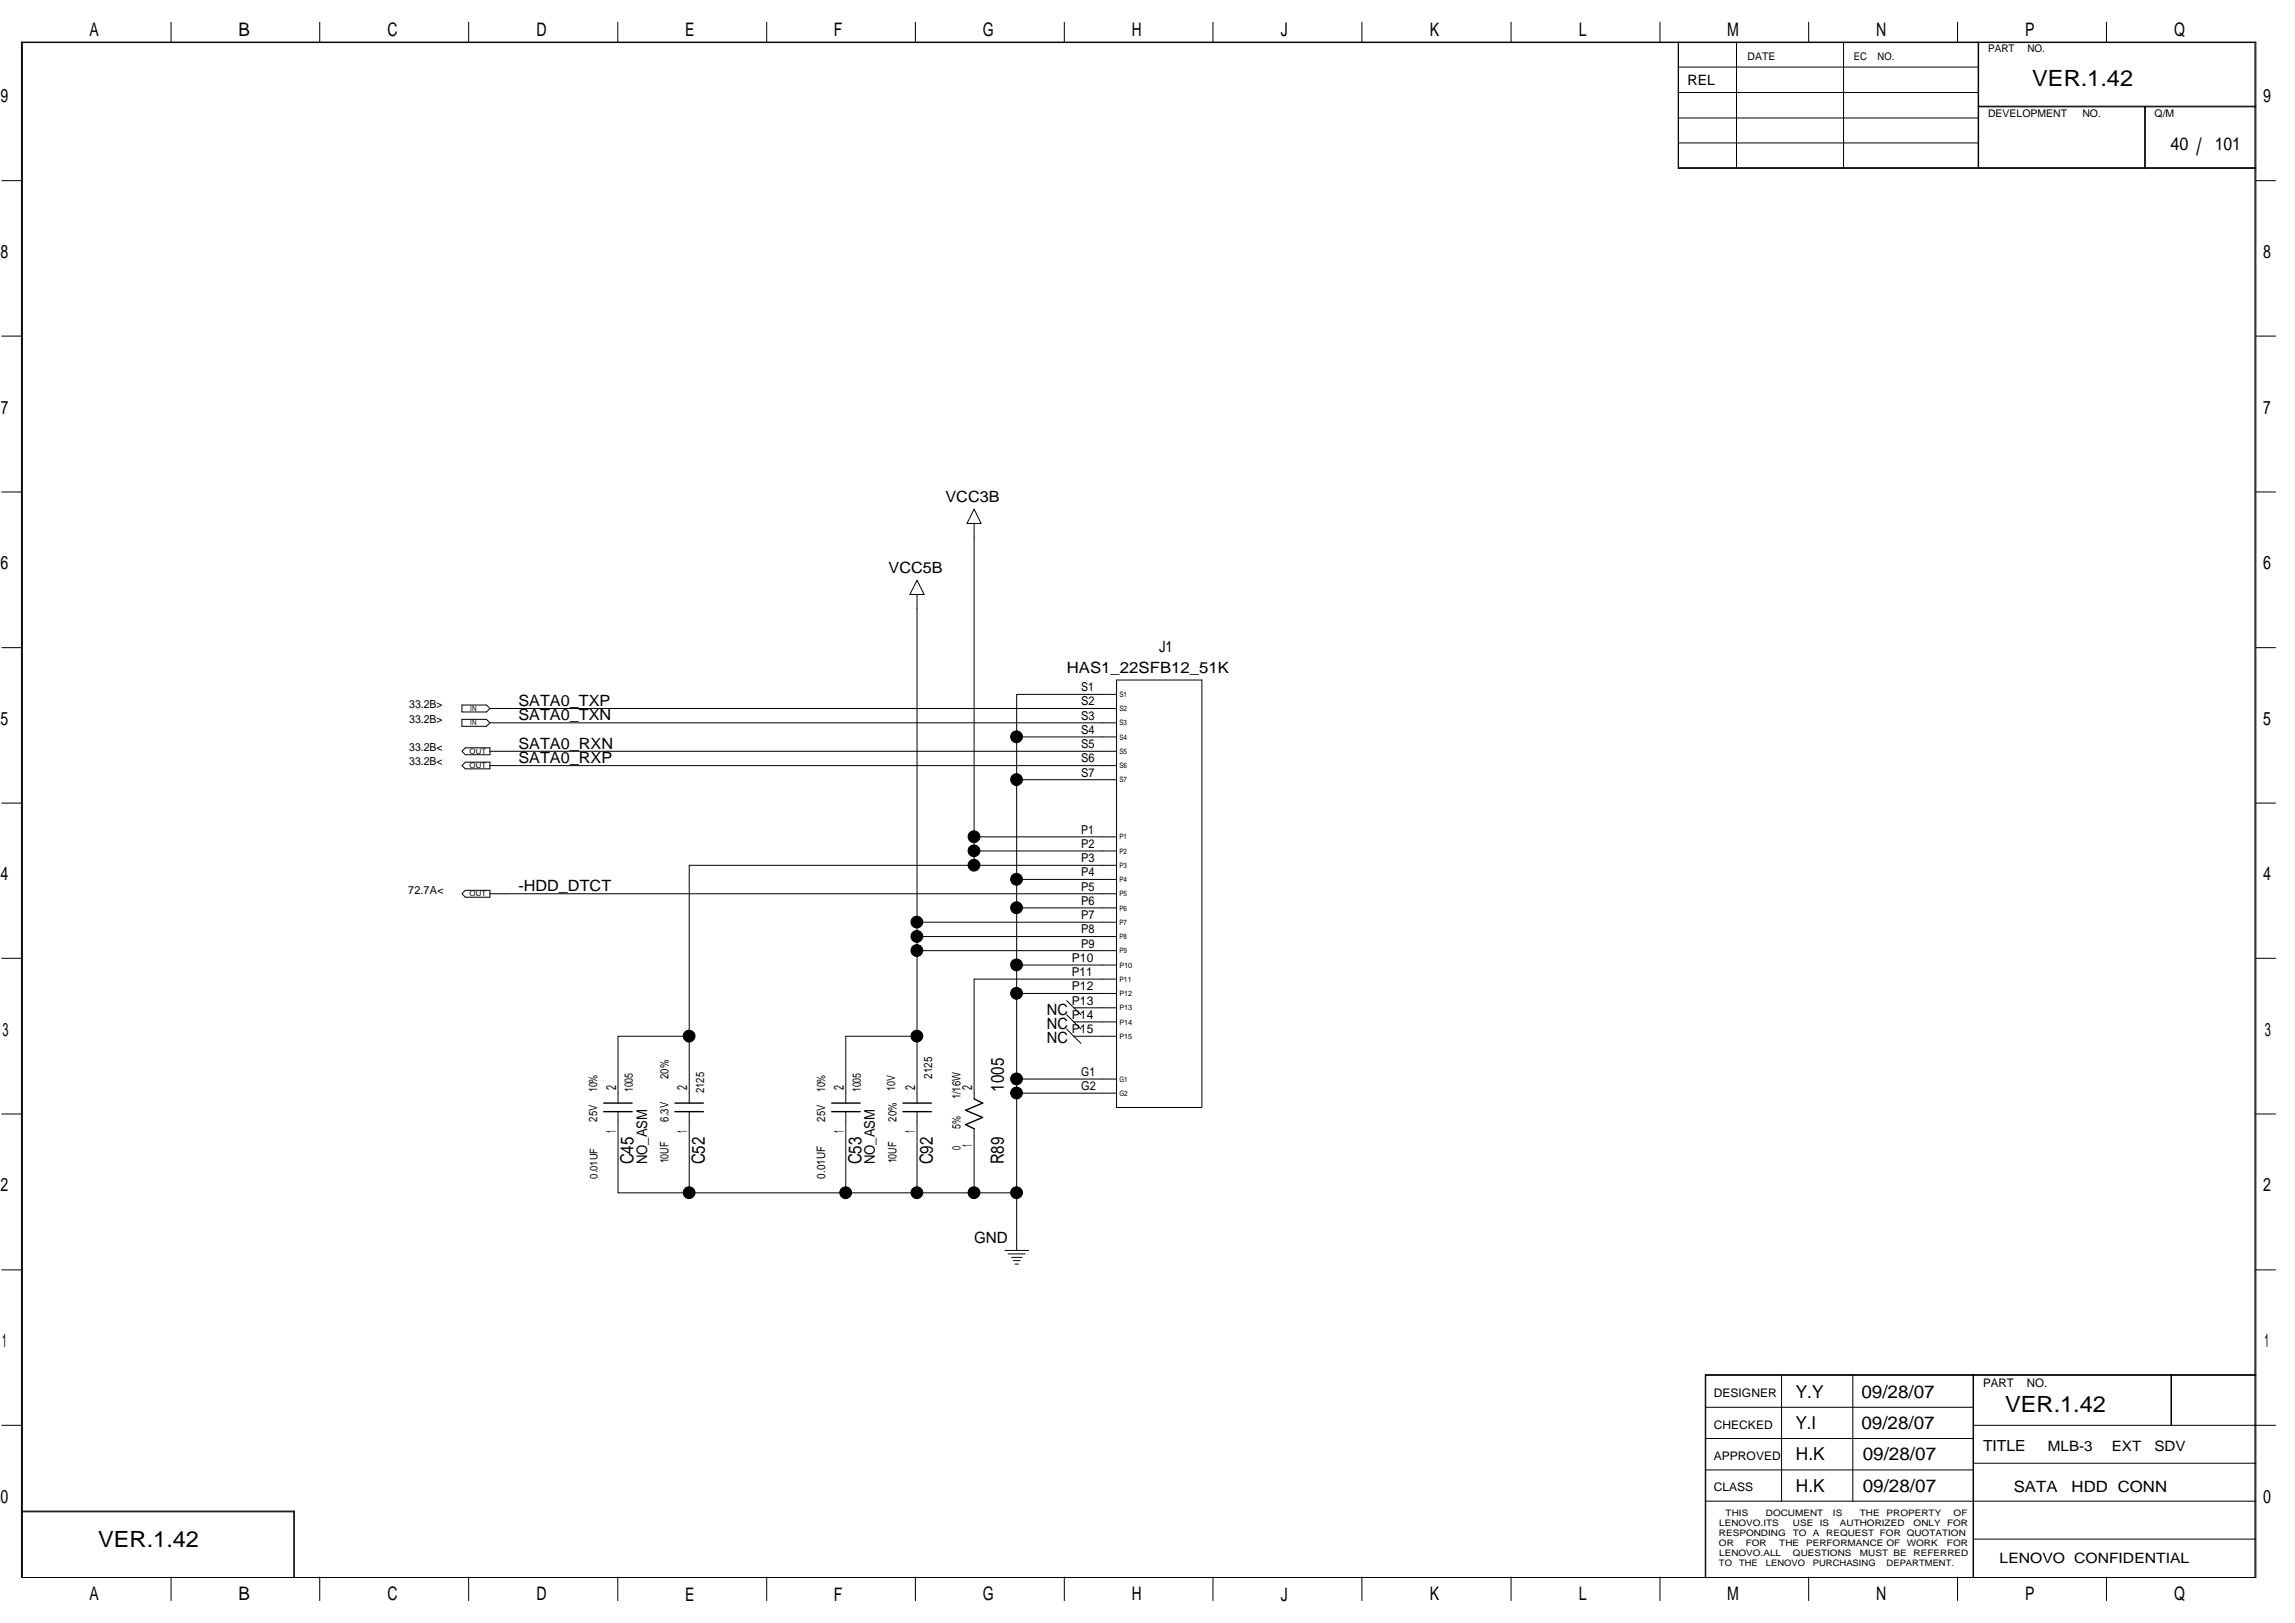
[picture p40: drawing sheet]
<svg xmlns="http://www.w3.org/2000/svg" width="420mm" height="297mm" viewBox="0 0 420 297" stroke-linecap="round" stroke-linejoin="round" font-family="sans-serif">
<defs><g id="words">
<text font-size="4.4" x="402.1" y="28.4">/</text>
<g font-size="4.1">
<text x="372.1" y="15.7">VER.1.42</text>
<text x="367.1" y="258.4">VER.1.42</text>
<text x="18" y="283.2">VER.1.42</text>
</g>
<g font-size="3.4">
<text x="16.4" y="6.6">A</text>
<text x="43.6" y="6.6">B</text>
<text x="70.9" y="6.6">C</text>
<text x="98.2" y="6.6">D</text>
<text x="125.4" y="6.6">E</text>
<text x="152.7" y="6.6">F</text>
<text x="179.9" y="6.6">G</text>
<text x="207.2" y="6.6">H</text>
<text x="234.5" y="6.6">J</text>
<text x="261.8" y="6.6">K</text>
<text x="289" y="6.6">L</text>
<text x="316.2" y="6.6">M</text>
<text x="343.5" y="6.6">N</text>
<text x="370.8" y="6.6">P</text>
<text x="398" y="6.6">Q</text>
<text x=".1" y="18.8">9</text>
<text x="414.3" y="18.8">9</text>
<text x=".1" y="47.2">8</text>
<text x="414.3" y="47.2">8</text>
<text x=".2" y="75.7">7</text>
<text x="414.3" y="75.7">7</text>
<text x=".1" y="104.2">6</text>
<text x="414.3" y="104.2">6</text>
<text x=".1" y="132.7">5</text>
<text x="414.3" y="132.7">5</text>
<text x=".1" y="161.1">4</text>
<text x="414.3" y="161.1">4</text>
<text x=".5" y="189.6">3</text>
<text x="414.6" y="189.6">3</text>
<text x=".1" y="218.1">2</text>
<text x="414.3" y="218.1">2</text>
<text x=".4" y="246.6">1</text>
<text x="414.6" y="246.6">1</text>
<text x=".1" y="275.1">0</text>
<text x="414.3" y="275.1">0</text>
<text x="16.4" y="292.9">A</text>
<text x="43.6" y="292.9">B</text>
<text x="70.9" y="292.9">C</text>
<text x="98.2" y="292.9">D</text>
<text x="125.4" y="292.9">E</text>
<text x="152.7" y="292.9">F</text>
<text x="179.9" y="292.9">G</text>
<text x="207.2" y="292.9">H</text>
<text x="234.5" y="292.9">J</text>
<text x="261.8" y="292.9">K</text>
<text x="289" y="292.9">L</text>
<text x="316.2" y="292.9">M</text>
<text x="343.5" y="292.9">N</text>
<text x="370.8" y="292.9">P</text>
<text x="398" y="292.9">Q</text>
</g>
<g font-size="3.3">
<text x="397.4" y="27.4">40</text>
<text x="405.5" y="27.4">101</text>
<text x="183.8" y="199.8" transform="rotate(-90 183.8 199.8)">1005</text>
<text x="116" y="213.1" transform="rotate(-90 116 213.1)">C45</text>
<text x="129" y="213.1" transform="rotate(-90 129 213.1)">C52</text>
<text x="157.7" y="213.1" transform="rotate(-90 157.7 213.1)">C53</text>
<text x="170.8" y="213.1" transform="rotate(-90 170.8 213.1)">C92</text>
<text x="183.8" y="213.1" transform="rotate(-90 183.8 213.1)">R89</text>
<text x="328.7" y="255.8">Y.Y</text>
<text x="340.8" y="255.8">09/28/07</text>
<text x="328.7" y="261.6">Y.I</text>
<text x="340.8" y="261.6">09/28/07</text>
<text x="328.8" y="267.3">H.K</text>
<text x="341" y="267.3">09/28/07</text>
<text x="328.8" y="273">H.K</text>
<text x="341" y="273">09/28/07</text>
</g>
<g font-size="2.8">
<text x="173.1" y="91.9">VCC3B</text>
<text x="162.7" y="104.9">VCC5B</text>
<text x="212.2" y="119.3">J1</text>
<text x="195.3" y="123.1">HAS1_22SFB12_51K</text>
<text x="94.9" y="129.2">SATA0_TXP</text>
<text x="94.9" y="131.7">SATA0_TXN</text>
<text x="94.9" y="137">SATA0_RXN</text>
<text x="94.9" y="139.6">SATA0_RXP</text>
<text x="94.9" y="163.1">-HDD_DTCT</text>
<text x="191.7" y="185.7">NC</text>
<text x="191.7" y="190.9">NC</text>
<text x="191.7" y="188.3">NC</text>
<text x="178.3" y="227.5">GND</text>
<text x="363" y="265.6">TITLE</text>
<text x="368.7" y="273.1">SATA</text>
<text x="379.3" y="273.1">HDD CONN</text>
</g>
<g font-size="2.7">
<text x="118.5" y="213.1" transform="rotate(-90 118.5 213.1)">NO_ASM</text>
<text x="160.2" y="213.1" transform="rotate(-90 160.2 213.1)">NO_ASM</text>
</g>
<g font-size="2.6">
<text x="308.9" y="15.5">REL</text>
<text x="112.8" y="199.6" transform="rotate(-90 112.8 199.6)">2</text>
<text x="125.8" y="199.6" transform="rotate(-90 125.8 199.6)">2</text>
<text x="154.5" y="199.6" transform="rotate(-90 154.5 199.6)">2</text>
<text x="167.5" y="199.6" transform="rotate(-90 167.5 199.6)">2</text>
<text x="178" y="199.6" transform="rotate(-90 178 199.6)">2</text>
<text x="112.8" y="207.3" transform="rotate(-90 112.8 207.3)">1</text>
<text x="125.8" y="207.3" transform="rotate(-90 125.8 207.3)">1</text>
<text x="154.5" y="207.3" transform="rotate(-90 154.5 207.3)">1</text>
<text x="167.5" y="207.3" transform="rotate(-90 167.5 207.3)">1</text>
<text x="178" y="209.9" transform="rotate(-90 178 209.9)">1</text>
<text x="374.9" y="265.5">MLB-3</text>
<text x="386.6" y="265.5">EXT</text>
<text x="394.4" y="265.5">SDV</text>
<text x="366.1" y="286.1">LENOVO CONFIDENTIAL</text>
</g>
<g font-size="2.2">
<text x="197.9" y="131.7">S3</text>
<text x="197.9" y="129.1">S2</text>
<text x="197.9" y="126.5">S1</text>
<text x="197.9" y="136.9">S5</text>
<text x="197.9" y="134.3">S4</text>
<text x="197.9" y="142.2">S7</text>
<text x="197.9" y="139.5">S6</text>
<text x="197.9" y="155.2">P2</text>
<text x="197.9" y="152.6">P1</text>
<text x="197.9" y="160.4">P4</text>
<text x="197.9" y="157.8">P3</text>
<text x="197.9" y="165.6">P6</text>
<text x="197.9" y="163">P5</text>
<text x="197.9" y="173.4">P9</text>
<text x="197.9" y="170.8">P8</text>
<text x="197.9" y="168.2">P7</text>
<text x="196.2" y="178.6">P11</text>
<text x="196.2" y="176.1">P10</text>
<text x="196.2" y="183.9">P13</text>
<text x="196.2" y="181.3">P12</text>
<text x="196.2" y="189.1">P15</text>
<text x="196.2" y="186.5">P14</text>
<text x="197.9" y="196.9">G1</text>
<text x="197.9" y="199.5">G2</text>
<text x="313.8" y="255.7">DESIGNER</text>
<text x="363" y="253.8">PART</text>
<text x="371.1" y="253.8">NO.</text>
<text x="313.8" y="261.5">CHECKED</text>
<text x="313.8" y="267.2">APPROVED</text>
<text x="313.8" y="272.9">CLASS</text>
</g>
<g font-size="2.1">
<text x="122.4" y="197.5" transform="rotate(-90 122.4 197.5)">20%</text>
<text x="170.6" y="197.5" transform="rotate(-90 170.6 197.5)">2125</text>
<text x="109.3" y="199.9" transform="rotate(-90 109.3 199.9)">10%</text>
<text x="115.9" y="199.9" transform="rotate(-90 115.9 199.9)">1005</text>
<text x="128.9" y="200.1" transform="rotate(-90 128.9 200.1)">2125</text>
<text x="151.1" y="199.9" transform="rotate(-90 151.1 199.9)">10%</text>
<text x="157.6" y="199.9" transform="rotate(-90 157.6 199.9)">1005</text>
<text x="163.9" y="199.6" transform="rotate(-90 163.9 199.6)">10V</text>
<text x="175.8" y="201.2" transform="rotate(-90 175.8 201.2)">1/16W</text>
<text x="109.3" y="205.3" transform="rotate(-90 109.3 205.3)">25V</text>
<text x="122.4" y="205.3" transform="rotate(-90 122.4 205.3)">6.3V</text>
<text x="151.1" y="205.3" transform="rotate(-90 151.1 205.3)">25V</text>
<text x="164.1" y="205.3" transform="rotate(-90 164.1 205.3)">20%</text>
<text x="175.8" y="206.6" transform="rotate(-90 175.8 206.6)">5%</text>
<text x="122.4" y="212.9" transform="rotate(-90 122.4 212.9)">10UF</text>
<text x="151.1" y="215.7" transform="rotate(-90 151.1 215.7)">0.01UF</text>
<text x="164.1" y="212.9" transform="rotate(-90 164.1 212.9)">10UF</text>
<text x="175.8" y="210.5" transform="rotate(-90 175.8 210.5)">0</text>
</g>
<g font-size="2">
<text x="74.9" y="129.6">33.2B&gt;</text>
<text x="74.9" y="137.5">33.2B&lt;</text>
<text x="74.9" y="132.2">33.2B&gt;</text>
<text x="74.9" y="140.1">33.2B&lt;</text>
<text x="74.7" y="163.5">72.7A&lt;</text>
</g>
<g font-size="1.9">
<text x="319.9" y="11">DATE</text>
<text x="339.4" y="11">EC</text>
<text x="343.7" y="11">NO.</text>
<text x="364" y="9.5">PART</text>
<text x="371.2" y="9.5">NO.</text>
<text x="364" y="21.3">DEVELOPMENT</text>
<text x="381.2" y="21.3">NO.</text>
<text x="394.5" y="21.3">Q/M</text>
<text x="109.4" y="215.7" transform="rotate(-90 109.4 215.7)">0.01UF</text>
</g>
<g font-size="1.6">
<text x="314.7" y="281.2">RESPONDING</text>
<text x="314.7" y="279.3">LENOVO.ITS</text>
<text x="315.9" y="277.5">THIS</text>
<text x="323.3" y="277.5">DOCUMENT</text>
<text x="328.2" y="281.2">TO</text>
<text x="328.2" y="279.3">USE</text>
<text x="331.9" y="281.2">A</text>
<text x="333.2" y="279.3">IS</text>
<text x="334.3" y="281.2">REQUEST FOR QUOTATION</text>
<text x="335.6" y="277.5">IS</text>
<text x="336.8" y="279.3">AUTHORIZED</text>
<text x="340.5" y="277.5">THE</text>
<text x="345.4" y="277.5">PROPERTY</text>
<text x="350.3" y="279.3">ONLY</text>
<text x="356.5" y="279.3">FOR</text>
<text x="357.7" y="277.5">OF</text>
<text x="314.7" y="286.7">TO</text>
<text x="314.7" y="283">OR</text>
<text x="314.7" y="284.9">LENOVO.ALL</text>
<text x="318.4" y="286.7">THE</text>
<text x="319.6" y="283">FOR</text>
<text x="323.3" y="286.7">LENOVO</text>
<text x="325.7" y="283">THE</text>
<text x="328.2" y="284.9">QUESTIONS</text>
<text x="330.7" y="283">PERFORMANCE OF</text>
<text x="331.9" y="286.7">PURCHASING</text>
<text x="340.5" y="284.9">MUST BE</text>
<text x="345.4" y="286.7">DEPARTMENT.</text>
<text x="349.1" y="283">WORK</text>
<text x="350.3" y="284.9">REFERRED</text>
<text x="356.4" y="283">FOR</text>
</g>
<g font-size="1.4">
<text x="86.1" y="130">IN</text>
<text x="204.9" y="127.6">S1</text>
<text x="204.9" y="130.2">S2</text>
<text x="86" y="137.9">OUT</text>
<text x="86.1" y="132.7">IN</text>
<text x="204.9" y="132.8">S3</text>
<text x="204.9" y="135.4">S4</text>
<text x="204.9" y="138">S5</text>
<text x="86" y="140.5">OUT</text>
<text x="204.9" y="140.6">S6</text>
<text x="204.9" y="143.2">S7</text>
<text x="204.9" y="153.6">P1</text>
<text x="204.9" y="156.2">P2</text>
<text x="204.9" y="158.8">P3</text>
<text x="204.9" y="161.5">P4</text>
<text x="86" y="164">OUT</text>
<text x="204.9" y="164">P5</text>
<text x="204.9" y="166.7">P6</text>
<text x="204.9" y="169.2">P7</text>
<text x="204.9" y="171.9">P8</text>
<text x="204.9" y="174.5">P9</text>
<text x="204.9" y="177.1">P10</text>
<text x="204.9" y="179.7">P11</text>
<text x="204.9" y="182.3">P12</text>
<text x="204.9" y="184.9">P13</text>
<text x="204.9" y="187.5">P14</text>
<text x="204.9" y="190.1">P15</text>
<text x="204.9" y="198">G1</text>
<text x="204.9" y="200.5">G2</text>
</g>
</g></defs>
<path d="M110.5 201.9h5.2M110.5 203.5h5.2M123.6 201.9h5.2M123.6 203.5h5.2M152.3 201.9h5.2M152.3 203.5h5.2M165.3 201.9h5.2M165.3 203.5h5.2M178.3 201.1l1.6 .8-3.1 1.3 3.1 1.3-3.1 1.3 1.5 .8" fill="none" stroke="#000" stroke-width=".25"/>
<g fill="none" stroke="#000" stroke-width=".18">
<path d="M3.9 7.7h409.1v281h-409.1zM31.3 4.1v3.6M58.5 4.1v3.6M85.8 4.1v3.6M113.1 4.1v3.6M140.4 4.1v3.6M167.6 4.1v3.6M194.8 4.1v3.6M222.1 4.1v3.6M249.3 4.1v3.6M276.6 4.1v3.6M303.9 4.1v3.6"/>
<path d="M307.2 7.7v23.1h105.8M307.2 12.3h55M307.2 16.9h55M307.3 7.7v23.1M317.9 7.7v23.1M331.1 4.1v3.6M337.5 7.7v23.1M358.4 4.1v3.6M362.2 7.7v23.1M362.2 19.4h50.8M362.2 19.6h50.8M385.6 4.1v3.6"/>
<path d="M392.6 19.6v11.2M392.8 19.6v11.2M.3 33.1h3.6M307.2 30.7h105.8M307.2 21.6h55M307.3 26.2h54.9M413 33.1h3.6M.3 61.5h3.6M413 61.5h3.6M.3 90h3.6M178.3 95.8v59.9h26.1M178.3 93.2l1.3 2.6h-2.6z"/>
<path d="M413 90h3.6M.3 118.5h3.6M167.9 108.8v62.6h36.5M167.9 106.2l1.3 2.6h-2.6zM413 118.5h3.6M84.6 131.7h4.5l.6 .6-.6 .6h-4.5zM84.6 137.5l.6-.6h4.5v1.2h-4.5zM84.6 129h4.5l.6 .7-.6 .6h-4.5zM85.2 139.5h4.5v1.2h-4.5l-.6-.6zM89.7 132.3h114.7M89.7 137.5h114.7M204.4 127.1h-18.3v7.8"/>
<path d="M204.4 134.9h-18.3v7.8M204.4 129.7h-114.7M204.4 124.5h15.6v78.2h-15.6zM.3 147h3.6M89.7 140.1h114.7M178.3 155.7v2.7M186.1 142.7v33.9M204.4 158.4h-78.2v31.3M204.4 153.2h-26.1M204.4 142.7h-18.3M413 147h3.6M.3 175.4h3.6"/>
<path d="M84.6 163.6l.6-.7h4.5v1.3h-4.5zM89.7 163.6h114.7M167.9 174v15.7M167.9 171.4v2.6h36.5M204.4 176.6h-18.3v5.2M204.4 179.2h-26.1v21.9M204.4 168.8h-36.5M204.4 166.2h-18.3M204.4 161h-18.3M413 175.4h3.6M186.1 181.8v15.7M195.3 185.7l2.6 2.6"/>
<path d="M195.3 188.3l2.6 2.7M195.3 183.1l2.6 2.6M196.6 187h7.8M196.6 189.7h7.8M196.6 184.4h7.8M204.4 197.5h-18.3v2.6M204.4 181.8h-18.3M.3 203.9h3.6M113.1 201.9v-12.2h13.1v12.2M113.1 203.5v14.8h13.1v-14.8M126.2 218.3h28.6M154.8 201.9v-12.2h13.1v12.2"/>
<path d="M154.8 203.5v14.8h13.1M167.9 203.5v14.8M167.9 218.3h18.2M178.3 206.6v11.7M186.1 200.1v28.7M204.4 200.1h-18.3M413 203.9h3.6M.3 232.4h3.6M184 228.9h4.3M184.6 229.5h3.1M185.2 230.1h1.9M185.5 230.7h1.3"/>
<path d="M185.8 231.4h.7M413 232.4h3.6M312.2 251.7h100.8M312.2 257.6h49M312.3 251.6v37M326.2 251.6v23.1M339.2 251.6v23.1M361.2 251.6v37M361.3 251.6v37M397.5 251.6v9.3M413 251.6h-100.8v37M.3 260.9h3.6"/>
<path d="M3.9 276.6h50v12M3.9 276.7h50M53.8 276.6v12M312.2 274.7h100.8M312.2 263.3h49M312.2 269h49M361.2 267.8h51.8M361.2 260.9h55.4M4.1 288.6v-280.8h408.7v280.8M31.3 288.6v4.3M58.5 288.6v4.3M85.8 288.6v4.3"/>
<path d="M113.1 288.6v4.3M140.4 288.6v4.3M167.6 288.6v4.3M194.8 288.6v4.3M222.1 288.6v4.3M249.3 288.6v4.3M276.6 288.6v4.3M303.9 288.6v4.3M331.1 288.6v4.3M358.4 288.6v4.3M361.2 281.7h51.8M385.6 288.6v4.3"/>
</g>
<g fill="#000" stroke="#000" stroke-width=".18">
<circle cx="186.1" cy="134.8" r="1.08"/>
<circle cx="178.3" cy="155.7" r="1.08"/>
<circle cx="178.3" cy="153.1" r="1.08"/>
<circle cx="178.3" cy="158.3" r="1.08"/>
<circle cx="186.1" cy="142.7" r="1.08"/>
<circle cx="167.9" cy="171.4" r="1.08"/>
<circle cx="167.9" cy="174" r="1.08"/>
<circle cx="167.9" cy="168.8" r="1.08"/>
<circle cx="186.1" cy="176.6" r="1.08"/>
<circle cx="186.1" cy="166.1" r="1.08"/>
<circle cx="186.1" cy="160.9" r="1.08"/>
<circle cx="126.2" cy="189.6" r="1.08"/>
<circle cx="167.9" cy="189.6" r="1.08"/>
<circle cx="186.1" cy="181.8" r="1.08"/>
<circle cx="186.1" cy="197.5" r="1.08"/>
<circle cx="126.2" cy="218.3" r="1.08"/>
<circle cx="154.8" cy="218.3" r="1.08"/>
<circle cx="167.9" cy="218.3" r="1.08"/>
<circle cx="178.3" cy="218.3" r="1.08"/>
<circle cx="186.1" cy="218.3" r="1.08"/>
<circle cx="186.1" cy="200" r="1.08"/>
</g>
<use href="#words"/>
</svg>
